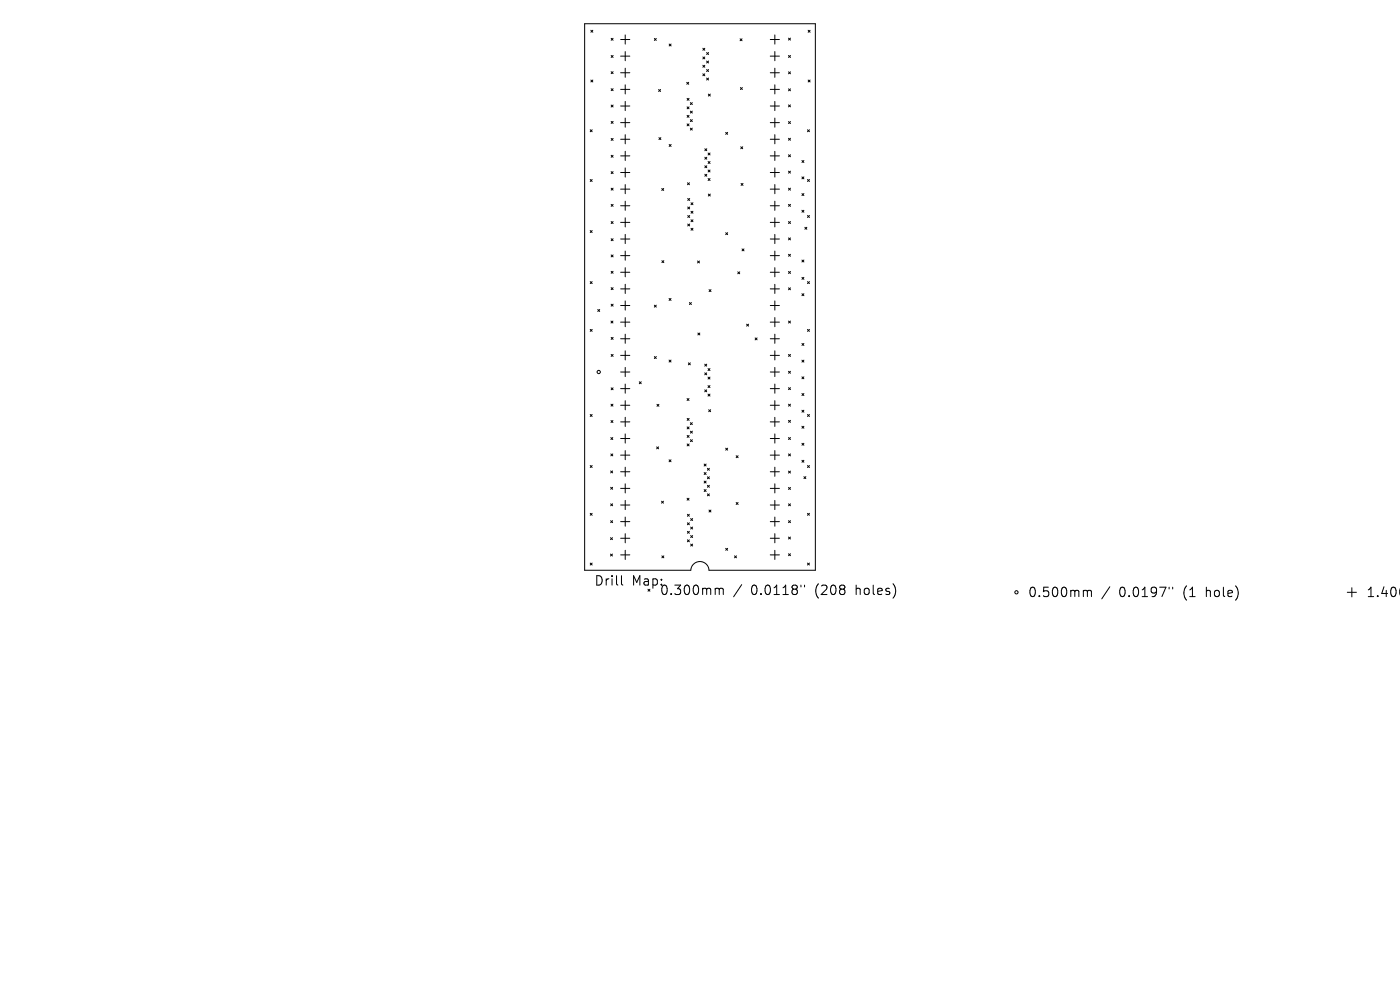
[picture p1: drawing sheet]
<svg xmlns="http://www.w3.org/2000/svg" width="297mm" height="210mm" viewBox="0 0 297 210" stroke-linecap="round" stroke-linejoin="round" font-family="sans-serif">
<defs><g id="words">
<g font-size="2.8">
<text x="126" y="124.5">Drill</text>
<text x="134" y="124.5">Map:</text>
<text x="139.9" y="126.5">0.300mm</text>
<text x="159.3" y="126.5">0.0118&quot;</text>
<text x="173.1" y="126.5">(208</text>
<text x="181.8" y="126.5">holes)</text>
<text x="218" y="126.9">0.500mm</text>
<text x="237.4" y="126.9">0.0197&quot;</text>
<text x="251.2" y="126.9">(1</text>
<text x="256.1" y="126.9">hole)</text>
<text x="289.8" y="126.9">1.400m</text>
</g>
</g></defs>
<g fill="none" stroke="#000" stroke-width=".21">
<path d="M124 5h49v116h-22.6a1.93 1.93 0 0 0-1.9-1.9 1.93 1.93 0 0 0-1.9 1.9h-22.6zM125.3 6.4l.5 .4M125.3 17l.5 .4M125.8 6.4l-.5 .4M125.8 17l-.5 .4M129.7 8.1l.4 .4M129.7 11.8l.4 .4M129.7 15.2l.4 .4M129.7 18.8l.4 .4M130.1 8.1l-.4 .4M130.1 11.8l-.4 .4M130.1 15.2l-.4 .4"/>
<path d="M130.1 18.8l-.4 .4M131.7 8.4h1.9M131.7 11.9h1.9M131.7 15.4h1.9M131.7 19h1.9M132.6 7.4v2M132.6 10.9v2M132.6 14.5v1.9M132.6 18v1.9M138.8 8.2l.4 .4M139.2 8.2l-.4 .4M139.7 19l.4 .4"/>
<path d="M140.1 19l-.4 .4M142 9.3l.4 .5M142.4 9.3l-.4 .5M145.7 17.5l.4 .4M146.1 17.5l-.4 .4M149.1 10.2l.4 .5M149.1 12.1l.4 .4M149.1 13.9l.4 .4M149.1 15.7l.4 .4M149.5 10.2l-.4 .5M149.5 12.1l-.4 .4M149.5 13.9l-.4 .4"/>
<path d="M149.5 15.7l-.4 .4M149.9 11.1l.4 .5M149.9 12.9l.4 .5M149.9 14.8l.4 .4M149.9 16.6l.4 .4M150.3 20l.4 .4M150.3 11.1l-.4 .5M150.3 12.9l-.4 .5M150.3 14.8l-.4 .4M150.3 16.6l-.4 .4M150.7 20l-.4 .4M157 8.2l.4 .4"/>
<path d="M157.1 18.6l.4 .4M157.4 8.2l-.4 .4M157.5 18.6l-.4 .4M163.4 8.4h1.9M163.4 11.9h1.9M163.4 15.4h1.9M163.4 19h1.9M164.4 7.4v2M164.4 10.9v2M164.4 14.5v1.9M164.4 18v1.9M167.3 8.1l.4 .4"/>
<path d="M167.3 11.8l.4 .4M167.3 15.2l.4 .5M167.3 18.8l.4 .5M167.7 8.1l-.4 .4M167.7 11.8l-.4 .4M167.7 15.2l-.4 .5M167.7 18.8l-.4 .5M171.4 6.4l.5 .4M171.4 17l.5 .4M171.9 6.4l-.5 .4M171.9 17l-.5 .4M125.2 27.5l.4 .4"/>
<path d="M125.2 38.1l.4 .4M125.6 27.5l-.4 .4M125.6 38.1l-.4 .4M129.7 22.3l.4 .4M129.7 25.8l.4 .4M129.7 29.4l.4 .4M129.7 32.9l.4 .5M129.7 36.4l.4 .4M129.7 39.9l.4 .4M130.1 22.3l-.4 .4M130.1 25.8l-.4 .4M130.1 29.4l-.4 .4"/>
<path d="M130.1 32.9l-.4 .5M130.1 36.4l-.4 .4M130.1 39.9l-.4 .4M131.7 22.5h1.9M131.7 26h1.9M131.7 29.5h1.9M131.7 33.1h1.9M131.7 36.6h1.9M132.6 21.5v2M132.6 25v2M132.6 28.6v1.9M132.6 32.1v1.9"/>
<path d="M132.6 35.6v2M132.6 39.1v2M139.8 29.2l.4 .4M140.2 29.2l-.4 .4M140.4 40l.4 .4M140.8 40l-.4 .4M142 30.7l.4 .4M142.4 30.7l-.4 .4M145.8 20.9l.4 .4M145.8 22.7l.4 .4M145.8 24.5l.4 .4M145.8 26.3l.4 .4"/>
<path d="M145.8 38.8l.5 .4M146.2 20.9l-.4 .4M146.2 22.7l-.4 .4M146.2 24.5l-.4 .4M146.2 26.3l-.4 .4M146.3 38.8l-.5 .4M146.5 21.8l.4 .4M146.5 23.6l.4 .4M146.5 25.4l.4 .4M146.5 27.2l.4 .4M146.9 21.8l-.4 .4M146.9 23.6l-.4 .4"/>
<path d="M146.9 25.4l-.4 .4M146.9 27.2l-.4 .4M149.5 31.6l.4 .4M149.5 33.4l.4 .4M149.5 35.2l.4 .4M149.5 37l.4 .4M149.9 31.6l-.4 .4M149.9 33.4l-.4 .4M149.9 35.2l-.4 .4M149.9 37l-.4 .4M150.2 32.5l.4 .4M150.2 34.3l.4 .4"/>
<path d="M150.2 36.1l.4 .4M150.2 37.9l.4 .4M150.6 32.5l-.4 .4M150.6 34.3l-.4 .4M150.6 36.1l-.4 .4M150.6 37.9l-.4 .4M154 28.1l.4 .4M154.4 28.1l-.4 .4M157.1 31.1l.5 .5M157.2 38.9l.4 .4M157.6 31.1l-.5 .5M157.6 38.9l-.4 .4"/>
<path d="M163.4 22.5h1.9M163.4 26h1.9M163.4 29.5h1.9M163.4 33.1h1.9M163.4 36.6h1.9M164.4 21.5v2M164.4 25v2M164.4 28.6v1.9M164.4 32.1v1.9M164.4 35.6v2M164.4 39.1v2M167.3 22.3l.4 .4"/>
<path d="M167.3 25.8l.4 .4M167.3 29.3l.4 .4M167.3 32.8l.4 .5M167.3 36.3l.4 .4M167.3 39.9l.4 .4M167.7 36.3l-.4 .4M167.7 22.3l-.4 .4M167.7 25.8l-.4 .4M167.7 29.3l-.4 .4M167.7 32.8l-.4 .5M167.7 39.9l-.4 .4M170.1 34.1l.4 .4"/>
<path d="M170.1 37.5l.4 .4M170.5 34.1l-.4 .4M170.5 37.5l-.4 .4M171.3 27.5l.4 .4M171.3 38.1l.4 .4M171.7 27.5l-.4 .4M171.7 38.1l-.4 .4M125.2 48.9l.4 .4M125.2 59.7l.4 .5M125.6 48.9l-.4 .4M125.6 59.7l-.4 .5M129.7 43.4l.4 .4"/>
<path d="M129.7 47l.4 .4M129.7 50.6l.4 .5M129.7 54.1l.4 .4M129.7 57.6l.4 .4M130.1 43.4l-.4 .4M130.1 47l-.4 .4M130.1 50.6l-.4 .5M130.1 54.1l-.4 .4M130.1 57.6l-.4 .4M131.7 40.1h1.9M131.7 43.6h1.9M131.7 47.2h1.9"/>
<path d="M131.7 50.7h1.9M131.7 54.2h1.9M131.7 57.8h1.9M132.6 42.7v1.9M132.6 46.2v1.9M132.6 49.7v2M132.6 53.3v1.9M132.6 56.8v1.9M140.4 55.3l.4 .4M140.8 55.3l-.4 .4M145.9 42.1l.4 .4M145.9 43.9l.4 .4"/>
<path d="M145.9 45.7l.4 .4M145.9 47.5l.4 .4M146.3 42.1l-.4 .4M146.3 43.9l-.4 .4M146.3 45.7l-.4 .4M146.3 47.5l-.4 .4M146.6 43l.4 .4M146.6 44.8l.4 .4M146.6 46.6l.4 .4M146.6 48.4l.4 .4M147 43l-.4 .4M147 44.8l-.4 .4"/>
<path d="M147 46.6l-.4 .4M147 48.4l-.4 .4M148 55.4l.4 .4M148.4 55.4l-.4 .4M150.3 41.2l.4 .4M150.7 41.2l-.4 .4M154 49.4l.4 .4M154.4 49.4l-.4 .4M156.5 57.7l.4 .4M156.9 57.7l-.4 .4M157.4 52.8l.4 .4M157.8 52.8l-.4 .4"/>
<path d="M163.4 40.1h1.9M163.4 43.6h1.9M163.4 47.2h1.9M163.4 50.7h1.9M163.4 54.2h1.9M163.4 57.8h1.9M164.4 42.7v1.9M164.4 46.2v1.9M164.4 49.7v2M164.4 53.3v1.9M164.4 56.8v1.9M167.3 43.4l.4 .4"/>
<path d="M167.3 47l.4 .4M167.3 50.5l.4 .4M167.3 53.9l.4 .5M167.3 57.6l.4 .4M167.7 43.4l-.4 .4M167.7 47l-.4 .4M167.7 50.5l-.4 .4M167.7 53.9l-.4 .5M167.7 57.6l-.4 .4M170.1 41.1l.4 .4M170.1 44.6l.4 .4M170.1 55.2l.4 .4"/>
<path d="M170.1 58.8l.4 .5M170.5 41.1l-.4 .4M170.5 44.6l-.4 .4M170.5 55.2l-.4 .4M170.5 58.8l-.4 .5M170.8 48.2l.4 .4M171.2 48.2l-.4 .4M171.3 45.7l.4 .4M171.3 59.7l.4 .5M171.7 45.7l-.4 .4M171.7 59.7l-.4 .5M125.2 69.9l.4 .4"/>
<path d="M125.6 69.9l-.4 .4M126.8 65.7l.4 .4M127.2 65.7l-.4 .4M129.6 68.1l.4 .4M129.7 61l.4 .4M129.7 64.5l.4 .4M129.7 71.6l.4 .4M129.7 75.2l.4 .4M130 68.1l-.4 .4M130.1 61l-.4 .4M130.1 64.5l-.4 .4M130.1 71.6l-.4 .4"/>
<path d="M130.1 75.2l-.4 .4M131.7 61.3h1.9M131.7 64.8h1.9M131.7 68.3h1.9M131.7 71.9h1.9M131.7 75.4h1.9M131.7 78.9h1.9M132.6 60.3v2M132.6 63.8v2M132.6 67.4v1.9M132.6 70.9v1.9M132.6 74.4v2"/>
<path d="M132.6 77.9v2M138.8 64.7l.4 .5M138.8 75.6l.4 .5M139.2 64.7l-.4 .5M139.2 75.6l-.4 .5M141.9 63.3l.5 .4M141.9 76.4l.5 .4M142.4 63.3l-.5 .4M142.4 76.4l-.5 .4M146 77l.5 .4M146.3 64.2l.4 .4M146.5 77l-.5 .4"/>
<path d="M146.7 64.2l-.4 .4M148 70.6l.5 .5M148.5 70.6l-.5 .5M149.5 77.3l.4 .4M149.5 79.1l.4 .4M149.9 77.3l-.4 .4M149.9 79.1l-.4 .4M150.2 78.2l.4 .4M150.2 80l.4 .4M150.4 61.4l.4 .5M150.6 78.2l-.4 .4M150.6 80l-.4 .4"/>
<path d="M150.8 61.4l-.4 .5M158.4 68.8l.4 .4M158.8 68.8l-.4 .4M160.2 71.7l.4 .4M160.6 71.7l-.4 .4M163.4 61.3h1.9M163.4 64.8h1.9M163.4 68.3h1.9M163.4 71.9h1.9M163.4 75.4h1.9M163.4 78.9h1.9M164.4 60.3v2"/>
<path d="M164.4 63.8v2M164.4 67.4v1.9M164.4 70.9v1.9M164.4 74.4v2M164.4 77.9v2M167.3 78.8l.4 .4M167.3 61.1l.4 .4M167.3 68.1l.4 .4M167.3 75.2l.4 .4M167.7 61.1l-.4 .4M167.7 68.1l-.4 .4M167.7 75.2l-.4 .4"/>
<path d="M167.7 78.8l-.4 .4M170.1 62.3l.4 .4M170.1 72.9l.4 .4M170.1 76.4l.4 .4M170.1 79.9l.4 .5M170.5 62.3l-.4 .4M170.5 72.9l-.4 .4M170.5 76.4l-.4 .4M170.5 79.9l-.4 .5M171.3 69.9l.4 .4M171.7 69.9l-.4 .4M125.2 87.9l.4 .4"/>
<path d="M125.2 98.8l.4 .4M125.6 87.9l-.4 .4M125.6 98.8l-.4 .4M129.5 99.9l.5 .4M129.6 92.8l.4 .4M129.6 96.3l.4 .4M129.6 85.7l.4 .5M129.6 89.2l.4 .4M129.7 82.3l.4 .4M130 99.9l-.5 .4M130 92.8l-.4 .4M130 96.3l-.4 .4"/>
<path d="M130 85.7l-.4 .5M130 89.2l-.4 .4M130.1 82.3l-.4 .4M131.7 82.4h1.9M131.7 86h1.9M131.7 89.5h1.9M131.7 93h1.9M131.7 96.5h1.9M132.6 81.5v1.9M132.6 85v1.9M132.6 88.5v2M132.6 92v2"/>
<path d="M132.6 95.6v1.9M132.6 99.1v1.9M135.6 81l.4 .4M136 81l-.4 .4M139.3 94.8l.4 .4M139.4 85.8l.4 .4M139.7 94.8l-.4 .4M139.8 85.8l-.4 .4M141.9 97.5l.5 .5M142.4 97.5l-.5 .5M145.8 84.5l.4 .5M145.8 88.8l.4 .4"/>
<path d="M145.8 90.6l.4 .4M145.8 92.4l.4 .4M145.8 94.2l.4 .4M146.2 84.5l-.4 .5M146.2 94.2l-.4 .4M146.2 88.8l-.4 .4M146.2 90.6l-.4 .4M146.2 92.4l-.4 .4M146.5 89.7l.4 .4M146.5 91.5l.4 .4M146.5 93.3l.4 .4M146.9 89.7l-.4 .4"/>
<path d="M146.9 91.5l-.4 .4M146.9 93.3l-.4 .4M149.4 98.4l.4 .5M149.5 82.7l.4 .4M149.8 98.4l-.4 .5M149.9 82.7l-.4 .4M150.1 99.3l.4 .5M150.2 81.8l.4 .4M150.2 83.6l.4 .4M150.3 86.9l.5 .4M150.5 99.3l-.4 .5M150.6 81.8l-.4 .4"/>
<path d="M150.6 83.6l-.4 .4M150.8 86.9l-.5 .4M154 95.1l.4 .4M154.4 95.1l-.4 .4M156.2 96.7l.4 .4M156.6 96.7l-.4 .4M163.4 82.4h1.9M163.4 86h1.9M163.4 89.5h1.9M163.4 93h1.9M163.4 96.5h1.9M164.4 81.5v1.9"/>
<path d="M164.4 85v1.9M164.4 88.5v2M164.4 92v2M164.4 95.6v1.9M164.4 99.1v1.9M167.3 82.2l.4 .4M167.3 85.7l.4 .5M167.3 89.2l.4 .4M167.3 92.8l.4 .4M167.3 96.3l.4 .4M167.3 99.9l.4 .5M167.7 92.8l-.4 .4"/>
<path d="M167.7 85.7l-.4 .5M167.7 82.2l-.4 .4M167.7 89.2l-.4 .4M167.7 96.3l-.4 .4M167.7 99.9l-.4 .5M170.1 83.5l.4 .4M170.1 87l.4 .4M170.1 90.4l.4 .4M170.1 94l.4 .5M170.1 97.6l.4 .5M170.5 83.5l-.4 .4M170.5 87l-.4 .4"/>
<path d="M170.5 90.4l-.4 .4M170.5 94l-.4 .5M170.5 97.6l-.4 .5M171.3 87.9l.4 .4M171.3 98.8l.4 .4M171.7 87.9l-.4 .4M171.7 98.8l-.4 .4M125.2 108.9l.4 .4M125.2 119.4l.4 .5M125.6 108.9l-.4 .4M125.6 119.4l-.4 .5M129.5 114.1l.4 .4"/>
<path d="M129.5 117.5l.4 .4M129.5 103.4l.5 .4M129.5 106.9l.5 .4M129.5 110.5l.5 .4M129.9 114.1l-.4 .4M129.9 117.5l-.4 .4M130 103.4l-.5 .4M130 106.9l-.5 .4M130 110.5l-.5 .4M131.7 100.1h1.9M131.7 103.6h1.9M131.7 107.1h1.9"/>
<path d="M131.7 110.7h1.9M131.7 114.2h1.9M131.7 117.7h1.9M132.6 102.6v2M132.6 106.2v1.9M132.6 109.7v1.9M132.6 113.2v2M132.6 116.7v2M140.3 106.3l.5 .4M140.4 117.9l.4 .4M140.8 106.3l-.5 .4M140.8 117.9l-.4 .4"/>
<path d="M145.8 105.7l.4 .4M145.8 109.1l.4 .4M145.8 110.9l.4 .4M145.8 112.7l.4 .4M145.8 114.5l.4 .4M146.2 105.7l-.4 .4M146.2 109.1l-.4 .4M146.2 110.9l-.4 .4M146.2 112.7l-.4 .4M146.2 114.5l-.4 .4M146.5 110l.4 .4M146.5 111.8l.4 .4"/>
<path d="M146.5 113.6l.4 .4M146.5 115.4l.4 .4M146.9 111.8l-.4 .4M146.9 110l-.4 .4M146.9 113.6l-.4 .4M146.9 115.4l-.4 .4M149.4 100.2l.4 .5M149.4 102l.4 .5M149.4 103.9l.4 .4M149.8 102l-.4 .5M149.8 100.2l-.4 .5M149.8 103.9l-.4 .4"/>
<path d="M150.1 101.1l.4 .5M150.1 103l.4 .4M150.1 104.8l.4 .4M150.4 108.2l.4 .4M150.5 101.1l-.4 .5M150.5 103l-.4 .4M150.5 104.8l-.4 .4M150.8 108.2l-.4 .4M154 116.3l.4 .4M154.4 116.3l-.4 .4M155.8 117.9l.4 .4M156.2 106.6l.4 .4"/>
<path d="M156.2 117.9l-.4 .4M156.6 106.6l-.4 .4M163.4 100.1h1.9M163.4 103.6h1.9M163.4 107.1h1.9M163.4 110.7h1.9M163.4 114.2h1.9M163.4 117.7h1.9M164.4 102.6v2M164.4 106.2v1.9M164.4 109.7v1.9M164.4 113.2v2"/>
<path d="M164.4 116.7v2M167.3 103.4l.4 .4M167.3 106.9l.4 .4M167.3 110.5l.4 .4M167.3 113.9l.4 .4M167.3 117.5l.4 .4M167.7 103.4l-.4 .4M167.7 106.9l-.4 .4M167.7 110.5l-.4 .4M167.7 113.9l-.4 .4M167.7 117.5l-.4 .4M170.5 101.1l.5 .4"/>
<path d="M171 101.1l-.5 .4M171.3 108.9l.4 .4M171.3 119.4l.4 .5M171.7 108.9l-.4 .4M171.7 119.4l-.4 .5M131.8 122.1v1.7l.3 .3M152 124.8h.3l.3 .3M152.6 125.1l.3-.3 .4 .1 .1 1.2M152.6 125.1v1M157.3 124l-1.7 2.6M169.9 124.1v.4M170.7 124.1v.4"/>
<path d="M230.1 125.2h.3l.3 .3M230.7 125.5l.3-.3 .4 .1 .1 1.3M230.7 125.5v1.1M235.4 124.5l-1.7 2.5M248 124.6v.3M248.8 124.6v.3M285.8 125.6h2M286.8 124.7v1.9"/>
<circle cx="127" cy="78.9" r=".35"/>
<circle cx="215.6" cy="125.6" r=".35"/>
</g>
<use href="#words"/>
</svg>
